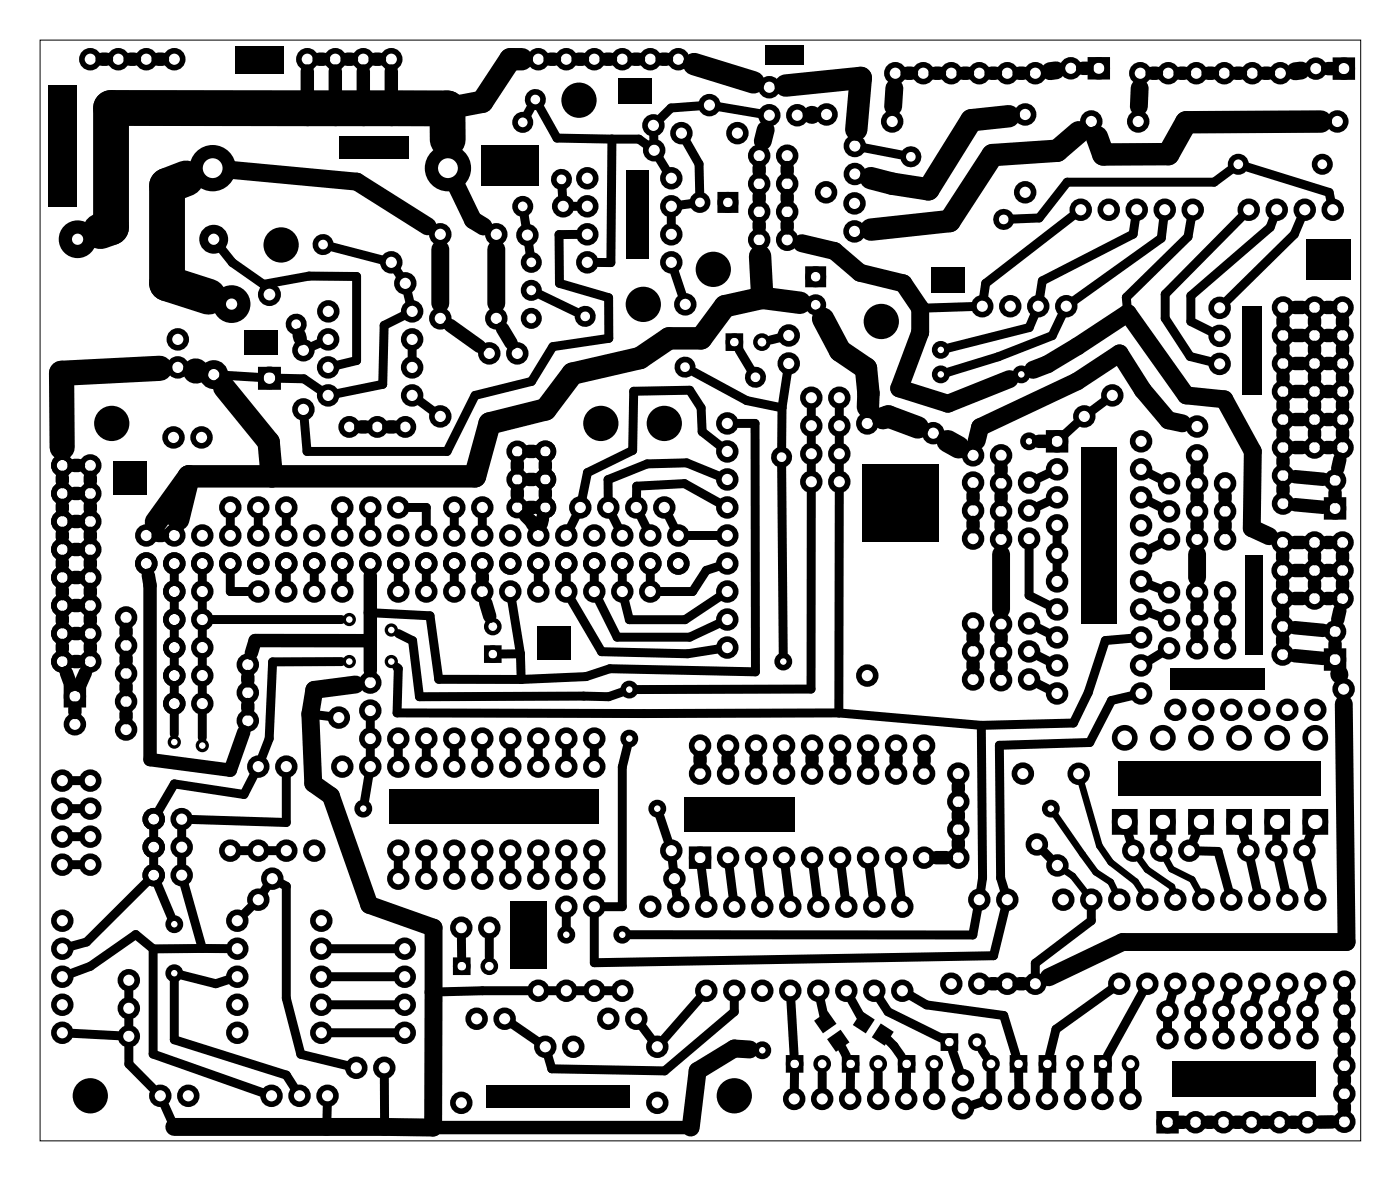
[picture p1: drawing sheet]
<svg xmlns="http://www.w3.org/2000/svg" width="127mm" height="107mm" viewBox="0 0 127 107" stroke-linecap="round" stroke-linejoin="round" font-family="sans-serif">
<path d="M3.6 3.6h119.8v99.8h-119.8z" fill="none" stroke="#000" stroke-width=".09"/>
<g fill="#000">
<path d="M4.4 7.8h2.6v11h-2.6zM21.3 4.2h4.4v2.5h-4.4zM30.8 12.4h6.3v2h-6.3zM43.7 13.1h5.2v3.7h-5.2zM56.1 7.1h3v2.4h-3zM56.8 15.5h2v8h-2zM69.4 4.1h3.5v1.8h-3.5zM22.2 30h3v2.2h-3zM84.5 24.2h3v2.4h-3zM112.6 27.7h1.8v8h-1.8zM118.5 21.7h4v3.7h-4zM10.3 41.8h3v3h-3z"/>
<path d="M48.8 56.8h3v3h-3zM78.2 42.1h7v7h-7zM98.1 40.5h3.2v16h-3.2zM112.9 50.4h1.6v9h-1.6zM35.4 71.6h19v3.1h-19zM62 72.3h10v3.1h-10zM101.5 69.1h18.3v3.1h-18.3zM106.2 60.6h8.5v1.9h-8.5zM44.1 98.4h13v2h-13zM46.3 81.8h3.3v6.1h-3.3zM73.9 92.5l1.2-.8 .8 1.1-1.2 .9zM75 94.2l1.3-.8 .8 1.1-1.3 .9z"/>
<path d="M78.2 91.7l1.2 .7-.9 1.3-1.1-.8zM79.9 92.8l1.2 .7-.8 1.3-1.2-.8zM106.3 96.2h13v3.2h-13z"/>
</g>
<g fill="none" stroke="#000" stroke-width=".51">
<path d="M65.3 17.7h1.4v1.3h-1.4zM98.9 5.4h1.5v1.6h-1.5zM121.1 5.5h1.6v1.5h-1.6zM23.7 33.5h1.5v1.6h-1.5zM73.3 24.4h1.4v1.4h-1.4zM95.1 39.2h1.6v1.6h-1.6zM120.3 45.3h1.6v1.6h-1.6zM120.3 59h1.6v1.6h-1.6zM6 62.4h1.6v1.5h-1.6zM62.7 77h1.6v1.5h-1.6zM101.1 73.6h1.8v1.8h-1.8zM104.6 73.6h1.8v1.8h-1.8z"/>
<path d="M108 73.6h1.9v1.8h-1.9zM111.5 73.6h1.8v1.8h-1.8zM114.9 73.6h1.9v1.8h-1.9zM118.4 73.6h1.8v1.8h-1.8zM105.1 101h1.6v1.5h-1.6z"/>
<circle cx="8.2" cy="5.4" r=".76"/>
<circle cx="10.7" cy="5.4" r=".76"/>
<circle cx="13.3" cy="5.4" r=".76"/>
<circle cx="15.8" cy="5.4" r=".76"/>
<circle cx="27.9" cy="5.4" r=".76"/>
<circle cx="30.4" cy="5.4" r=".76"/>
<circle cx="33" cy="5.4" r=".76"/>
<circle cx="35.5" cy="5.4" r=".76"/>
<circle cx="47.4" cy="11.1" r=".7"/>
<circle cx="47.4" cy="18.7" r=".7"/>
<circle cx="48.6" cy="9" r=".7"/>
<circle cx="48.8" cy="5.4" r=".76"/>
<circle cx="50.9" cy="16.3" r=".7"/>
<circle cx="51.1" cy="18.7" r=".76"/>
<circle cx="51.4" cy="5.4" r=".76"/>
<circle cx="53.3" cy="18.7" r=".76"/>
<circle cx="53.3" cy="16.2" r=".76"/>
<circle cx="53.9" cy="5.4" r=".76"/>
<circle cx="56.5" cy="5.4" r=".76"/>
<circle cx="59" cy="5.4" r=".76"/>
<circle cx="59.3" cy="11.4" r=".76"/>
<circle cx="59.3" cy="13.6" r=".76"/>
<circle cx="60.9" cy="18.7" r=".76"/>
<circle cx="60.9" cy="16.2" r=".76"/>
<circle cx="61.5" cy="5.4" r=".76"/>
<circle cx="61.8" cy="12.1" r=".76"/>
<circle cx="63.5" cy="18.4" r=".7"/>
<circle cx="64.4" cy="9.5" r=".76"/>
<circle cx="66" cy="18.4" r=".7"/>
<circle cx="66.9" cy="12.1" r=".76"/>
<circle cx="68.9" cy="16.7" r=".76"/>
<circle cx="68.9" cy="14.1" r=".76"/>
<circle cx="68.9" cy="19.2" r=".76"/>
<circle cx="69.8" cy="10.4" r=".76"/>
<circle cx="69.8" cy="7.9" r=".76"/>
<circle cx="71.4" cy="16.7" r=".76"/>
<circle cx="71.4" cy="14.1" r=".76"/>
<circle cx="71.4" cy="19.2" r=".76"/>
<circle cx="72.3" cy="10.4" r=".76"/>
<circle cx="74.9" cy="17.4" r=".76"/>
<circle cx="75" cy="10.4" r=".76"/>
<circle cx="77.5" cy="18.4" r=".76"/>
<circle cx="77.5" cy="15.8" r=".76"/>
<circle cx="77.5" cy="13.2" r=".76"/>
<circle cx="80.9" cy="11" r=".76"/>
<circle cx="81.2" cy="6.6" r=".76"/>
<circle cx="82.6" cy="14.2" r=".7"/>
<circle cx="83.8" cy="6.6" r=".76"/>
<circle cx="86.3" cy="6.6" r=".76"/>
<circle cx="88.8" cy="6.6" r=".76"/>
<circle cx="91.1" cy="19.9" r=".7"/>
<circle cx="91.4" cy="6.6" r=".76"/>
<circle cx="93" cy="17.4" r=".76"/>
<circle cx="93" cy="10.4" r=".76"/>
<circle cx="93.9" cy="6.6" r=".76"/>
<circle cx="97.1" cy="6.2" r=".76"/>
<circle cx="98" cy="19" r=".76"/>
<circle cx="99" cy="11" r=".76"/>
<circle cx="99.7" cy="6.2" r=".76"/>
<circle cx="100.6" cy="19" r=".76"/>
<circle cx="103.1" cy="19" r=".76"/>
<circle cx="103.3" cy="11" r=".76"/>
<circle cx="103.4" cy="6.6" r=".76"/>
<circle cx="105.7" cy="19" r=".76"/>
<circle cx="106" cy="6.6" r=".76"/>
<circle cx="108.2" cy="19" r=".76"/>
<circle cx="108.5" cy="6.6" r=".76"/>
<circle cx="111.1" cy="6.6" r=".76"/>
<circle cx="112.3" cy="14.9" r=".7"/>
<circle cx="113.3" cy="19" r=".76"/>
<circle cx="113.6" cy="6.6" r=".76"/>
<circle cx="115.8" cy="19" r=".76"/>
<circle cx="116.1" cy="6.6" r=".76"/>
<circle cx="118.4" cy="19" r=".76"/>
<circle cx="119.4" cy="6.2" r=".76"/>
<circle cx="120" cy="14.9" r=".7"/>
<circle cx="120.9" cy="19" r=".76"/>
<circle cx="121.3" cy="11" r=".76"/>
<circle cx="121.9" cy="6.2" r=".76"/>
<circle cx="15.7" cy="39.7" r=".76"/>
<circle cx="16.1" cy="33.3" r=".76"/>
<circle cx="16.1" cy="30.8" r=".76"/>
<circle cx="18.3" cy="39.7" r=".76"/>
<circle cx="24.4" cy="26.7" r=".79"/>
<circle cx="24.4" cy="34.3" r=".79"/>
<circle cx="26.9" cy="29.4" r=".7"/>
<circle cx="27.5" cy="37.1" r=".76"/>
<circle cx="27.5" cy="31.8" r=".76"/>
<circle cx="29.3" cy="22.2" r=".7"/>
<circle cx="29.8" cy="30.8" r=".76"/>
<circle cx="29.8" cy="35.8" r=".76"/>
<circle cx="29.8" cy="33.3" r=".76"/>
<circle cx="29.8" cy="28.2" r=".76"/>
<circle cx="31.7" cy="38.7" r=".74"/>
<circle cx="34.2" cy="38.7" r=".74"/>
<circle cx="35.5" cy="23.8" r=".76"/>
<circle cx="36.8" cy="25.7" r=".76"/>
<circle cx="36.8" cy="38.7" r=".74"/>
<circle cx="37.4" cy="35.8" r=".76"/>
<circle cx="37.4" cy="28.2" r=".76"/>
<circle cx="37.4" cy="33.3" r=".76"/>
<circle cx="37.4" cy="30.8" r=".76"/>
<circle cx="39.9" cy="21.2" r=".76"/>
<circle cx="39.9" cy="37.8" r=".76"/>
<circle cx="39.9" cy="28.9" r=".76"/>
<circle cx="44.4" cy="32" r=".76"/>
<circle cx="45" cy="28.9" r=".76"/>
<circle cx="45" cy="21.2" r=".76"/>
<circle cx="46.9" cy="32" r=".76"/>
<circle cx="47.8" cy="21.3" r=".76"/>
<circle cx="48.2" cy="26.3" r=".7"/>
<circle cx="48.2" cy="23.8" r=".7"/>
<circle cx="48.2" cy="28.9" r=".7"/>
<circle cx="53.1" cy="28.7" r=".7"/>
<circle cx="53.3" cy="23.8" r=".76"/>
<circle cx="53.3" cy="21.2" r=".76"/>
<circle cx="60.9" cy="23.8" r=".76"/>
<circle cx="60.9" cy="21.2" r=".76"/>
<circle cx="62.1" cy="33.3" r=".7"/>
<circle cx="62.2" cy="27.6" r=".76"/>
<circle cx="66" cy="38.4" r=".76"/>
<circle cx="68.5" cy="34.2" r=".7"/>
<circle cx="68.9" cy="21.7" r=".76"/>
<circle cx="71.4" cy="21.7" r=".76"/>
<circle cx="71.6" cy="33" r=".76"/>
<circle cx="71.6" cy="30.4" r=".76"/>
<circle cx="73.6" cy="38.6" r=".76"/>
<circle cx="73.6" cy="36.1" r=".76"/>
<circle cx="74" cy="25.1" r=".7"/>
<circle cx="74" cy="27.6" r=".7"/>
<circle cx="76.1" cy="36.1" r=".76"/>
<circle cx="76.1" cy="38.6" r=".76"/>
<circle cx="77.5" cy="21" r=".76"/>
<circle cx="78.7" cy="38.4" r=".76"/>
<circle cx="84.7" cy="39.3" r=".76"/>
<circle cx="85.3" cy="31.7" r=".55"/>
<circle cx="85.3" cy="33.9" r=".55"/>
<circle cx="89.1" cy="27.8" r=".76"/>
<circle cx="91.6" cy="27.8" r=".76"/>
<circle cx="92.6" cy="33.9" r=".55"/>
<circle cx="94.2" cy="27.8" r=".76"/>
<circle cx="96.7" cy="27.8" r=".76"/>
<circle cx="98.4" cy="37.8" r=".76"/>
<circle cx="100.9" cy="35.8" r=".76"/>
<circle cx="108.6" cy="38.7" r=".76"/>
<circle cx="110.6" cy="30.5" r=".76"/>
<circle cx="110.6" cy="27.9" r=".76"/>
<circle cx="110.6" cy="33" r=".76"/>
<circle cx="116.4" cy="38" r=".76"/>
<circle cx="116.4" cy="30.4" r=".76"/>
<circle cx="116.4" cy="27.9" r=".76"/>
<circle cx="116.4" cy="33" r=".76"/>
<circle cx="116.4" cy="35.5" r=".76"/>
<circle cx="119.2" cy="38" r=".76"/>
<circle cx="119.2" cy="30.4" r=".76"/>
<circle cx="119.2" cy="27.9" r=".76"/>
<circle cx="119.2" cy="33" r=".76"/>
<circle cx="119.2" cy="35.5" r=".76"/>
<circle cx="121.8" cy="38" r=".76"/>
<circle cx="121.8" cy="30.4" r=".76"/>
<circle cx="121.8" cy="27.9" r=".76"/>
<circle cx="121.8" cy="35.5" r=".76"/>
<circle cx="121.8" cy="33" r=".76"/>
<circle cx="5.7" cy="52.4" r=".76"/>
<circle cx="5.7" cy="57.4" r=".76"/>
<circle cx="5.7" cy="60" r=".76"/>
<circle cx="5.7" cy="54.9" r=".76"/>
<circle cx="5.7" cy="44.7" r=".76"/>
<circle cx="5.7" cy="42.2" r=".76"/>
<circle cx="5.7" cy="47.3" r=".76"/>
<circle cx="5.7" cy="49.8" r=".76"/>
<circle cx="8.2" cy="52.4" r=".76"/>
<circle cx="8.2" cy="57.4" r=".76"/>
<circle cx="8.2" cy="54.9" r=".76"/>
<circle cx="8.2" cy="60" r=".76"/>
<circle cx="8.2" cy="44.7" r=".76"/>
<circle cx="8.2" cy="42.2" r=".76"/>
<circle cx="8.2" cy="49.8" r=".76"/>
<circle cx="8.2" cy="47.3" r=".76"/>
<circle cx="11.4" cy="58.5" r=".76"/>
<circle cx="11.4" cy="56" r=".76"/>
<circle cx="13.3" cy="48.5" r=".76"/>
<circle cx="13.3" cy="51.1" r=".76"/>
<circle cx="15.8" cy="56.2" r=".76"/>
<circle cx="15.8" cy="53.6" r=".76"/>
<circle cx="15.8" cy="58.7" r=".76"/>
<circle cx="15.8" cy="48.5" r=".76"/>
<circle cx="15.8" cy="51.1" r=".76"/>
<circle cx="18.4" cy="56.2" r=".76"/>
<circle cx="18.4" cy="53.6" r=".76"/>
<circle cx="18.4" cy="58.7" r=".76"/>
<circle cx="18.4" cy="48.5" r=".76"/>
<circle cx="18.4" cy="51.1" r=".76"/>
<circle cx="20.9" cy="48.5" r=".76"/>
<circle cx="20.9" cy="51.1" r=".76"/>
<circle cx="20.9" cy="46" r=".76"/>
<circle cx="23.4" cy="53.6" r=".76"/>
<circle cx="23.4" cy="48.5" r=".76"/>
<circle cx="23.4" cy="51.1" r=".76"/>
<circle cx="23.4" cy="46" r=".76"/>
<circle cx="26" cy="46" r=".76"/>
<circle cx="26" cy="53.6" r=".76"/>
<circle cx="26" cy="48.5" r=".76"/>
<circle cx="26" cy="51.1" r=".76"/>
<circle cx="28.5" cy="53.6" r=".76"/>
<circle cx="28.5" cy="48.5" r=".76"/>
<circle cx="28.5" cy="51.1" r=".76"/>
<circle cx="31.1" cy="46" r=".76"/>
<circle cx="31.1" cy="53.6" r=".76"/>
<circle cx="31.1" cy="48.5" r=".76"/>
<circle cx="31.1" cy="51.1" r=".76"/>
<circle cx="33.6" cy="46" r=".76"/>
<circle cx="33.6" cy="48.5" r=".76"/>
<circle cx="33.6" cy="51.1" r=".76"/>
<circle cx="36.1" cy="46" r=".76"/>
<circle cx="36.1" cy="48.5" r=".76"/>
<circle cx="36.1" cy="51.1" r=".76"/>
<circle cx="36.1" cy="53.6" r=".76"/>
<circle cx="38.7" cy="48.5" r=".76"/>
<circle cx="38.7" cy="51.1" r=".76"/>
<circle cx="38.7" cy="53.6" r=".76"/>
<circle cx="41.2" cy="46" r=".76"/>
<circle cx="41.2" cy="48.5" r=".76"/>
<circle cx="41.2" cy="51.1" r=".76"/>
<circle cx="41.2" cy="53.6" r=".76"/>
<circle cx="43.8" cy="46" r=".76"/>
<circle cx="43.8" cy="53.6" r=".76"/>
<circle cx="43.8" cy="48.5" r=".76"/>
<circle cx="43.8" cy="51.1" r=".76"/>
<circle cx="46.3" cy="53.6" r=".76"/>
<circle cx="46.3" cy="48.5" r=".76"/>
<circle cx="46.3" cy="51.1" r=".76"/>
<circle cx="46.9" cy="40.9" r=".74"/>
<circle cx="46.9" cy="46" r=".74"/>
<circle cx="46.9" cy="43.5" r=".74"/>
<circle cx="48.8" cy="53.6" r=".76"/>
<circle cx="48.8" cy="48.5" r=".76"/>
<circle cx="48.8" cy="51.1" r=".76"/>
<circle cx="49.5" cy="40.9" r=".74"/>
<circle cx="49.5" cy="46" r=".74"/>
<circle cx="49.5" cy="43.5" r=".74"/>
<circle cx="51.4" cy="53.6" r=".76"/>
<circle cx="51.4" cy="48.5" r=".76"/>
<circle cx="51.4" cy="51.1" r=".76"/>
<circle cx="52.6" cy="46" r=".76"/>
<circle cx="53.9" cy="53.6" r=".76"/>
<circle cx="53.9" cy="48.5" r=".76"/>
<circle cx="53.9" cy="51.1" r=".76"/>
<circle cx="55.2" cy="46" r=".76"/>
<circle cx="56.5" cy="53.6" r=".76"/>
<circle cx="56.5" cy="48.5" r=".76"/>
<circle cx="56.5" cy="51.1" r=".76"/>
<circle cx="57.7" cy="46" r=".76"/>
<circle cx="59" cy="53.6" r=".76"/>
<circle cx="59" cy="48.5" r=".76"/>
<circle cx="59" cy="51.1" r=".76"/>
<circle cx="60.3" cy="46" r=".76"/>
<circle cx="61.5" cy="48.5" r=".76"/>
<circle cx="61.5" cy="51.1" r=".76"/>
<circle cx="66" cy="48.5" r=".76"/>
<circle cx="66" cy="51.1" r=".76"/>
<circle cx="66" cy="56.2" r=".76"/>
<circle cx="66" cy="53.6" r=".76"/>
<circle cx="66" cy="40.9" r=".76"/>
<circle cx="66" cy="58.7" r=".76"/>
<circle cx="66" cy="43.5" r=".76"/>
<circle cx="66" cy="46" r=".76"/>
<circle cx="70.9" cy="41.4" r=".7"/>
<circle cx="71.1" cy="60" r=".55"/>
<circle cx="73.6" cy="43.7" r=".76"/>
<circle cx="73.6" cy="41.1" r=".76"/>
<circle cx="76.1" cy="43.7" r=".76"/>
<circle cx="76.1" cy="41.1" r=".76"/>
<circle cx="88.3" cy="56.5" r=".76"/>
<circle cx="88.3" cy="43.8" r=".76"/>
<circle cx="88.3" cy="41.3" r=".76"/>
<circle cx="88.3" cy="48.8" r=".76"/>
<circle cx="88.3" cy="46.3" r=".76"/>
<circle cx="88.3" cy="59.1" r=".76"/>
<circle cx="90.8" cy="43.8" r=".76"/>
<circle cx="90.8" cy="41.3" r=".76"/>
<circle cx="90.8" cy="46.4" r=".76"/>
<circle cx="90.8" cy="48.9" r=".76"/>
<circle cx="90.8" cy="56.6" r=".76"/>
<circle cx="90.8" cy="59.1" r=".76"/>
<circle cx="93.4" cy="40" r=".55"/>
<circle cx="93.4" cy="43.8" r=".76"/>
<circle cx="93.4" cy="56.5" r=".76"/>
<circle cx="93.4" cy="48.8" r=".76"/>
<circle cx="93.4" cy="46.3" r=".76"/>
<circle cx="93.4" cy="59.1" r=".76"/>
<circle cx="95.9" cy="52.7" r=".76"/>
<circle cx="95.9" cy="57.8" r=".76"/>
<circle cx="95.9" cy="50.2" r=".76"/>
<circle cx="95.9" cy="55.3" r=".76"/>
<circle cx="95.9" cy="42.6" r=".76"/>
<circle cx="95.9" cy="40" r=".76"/>
<circle cx="95.9" cy="47.6" r=".76"/>
<circle cx="95.9" cy="45.1" r=".76"/>
<circle cx="103.5" cy="50.2" r=".76"/>
<circle cx="103.5" cy="52.7" r=".76"/>
<circle cx="103.5" cy="57.8" r=".76"/>
<circle cx="103.5" cy="55.3" r=".76"/>
<circle cx="103.5" cy="42.6" r=".76"/>
<circle cx="103.5" cy="40" r=".76"/>
<circle cx="103.5" cy="45.1" r=".76"/>
<circle cx="103.5" cy="47.6" r=".76"/>
<circle cx="106.1" cy="53.7" r=".76"/>
<circle cx="106.1" cy="43.8" r=".76"/>
<circle cx="106.1" cy="58.8" r=".76"/>
<circle cx="106.1" cy="48.9" r=".76"/>
<circle cx="106.1" cy="56.2" r=".76"/>
<circle cx="106.1" cy="46.4" r=".76"/>
<circle cx="108.6" cy="43.8" r=".76"/>
<circle cx="108.6" cy="41.3" r=".76"/>
<circle cx="108.6" cy="46.4" r=".76"/>
<circle cx="108.6" cy="48.9" r=".76"/>
<circle cx="108.6" cy="53.7" r=".76"/>
<circle cx="108.6" cy="58.8" r=".76"/>
<circle cx="108.6" cy="56.2" r=".76"/>
<circle cx="111.1" cy="43.8" r=".76"/>
<circle cx="111.1" cy="53.7" r=".76"/>
<circle cx="111.1" cy="58.8" r=".76"/>
<circle cx="111.1" cy="48.9" r=".76"/>
<circle cx="111.1" cy="56.2" r=".76"/>
<circle cx="111.1" cy="46.4" r=".76"/>
<circle cx="116.4" cy="59.3" r=".76"/>
<circle cx="116.4" cy="51.7" r=".76"/>
<circle cx="116.4" cy="49.2" r=".76"/>
<circle cx="116.4" cy="56.8" r=".76"/>
<circle cx="116.4" cy="54.3" r=".76"/>
<circle cx="116.4" cy="43.1" r=".76"/>
<circle cx="116.4" cy="40.6" r=".76"/>
<circle cx="116.4" cy="45.7" r=".76"/>
<circle cx="119.2" cy="40.6" r=".76"/>
<circle cx="119.2" cy="51.7" r=".76"/>
<circle cx="119.2" cy="49.2" r=".76"/>
<circle cx="119.2" cy="54.3" r=".76"/>
<circle cx="121.1" cy="59.8" r=".76"/>
<circle cx="121.1" cy="46.1" r=".76"/>
<circle cx="121.1" cy="43.6" r=".76"/>
<circle cx="121.1" cy="57.3" r=".76"/>
<circle cx="121.8" cy="40.6" r=".76"/>
<circle cx="121.8" cy="51.7" r=".76"/>
<circle cx="121.8" cy="49.2" r=".76"/>
<circle cx="121.8" cy="54.3" r=".76"/>
<circle cx="5.7" cy="73.3" r=".76"/>
<circle cx="5.7" cy="70.8" r=".76"/>
<circle cx="5.7" cy="78.4" r=".76"/>
<circle cx="5.7" cy="75.9" r=".76"/>
<circle cx="6.8" cy="65.7" r=".76"/>
<circle cx="6.8" cy="63.1" r=".76"/>
<circle cx="8.2" cy="70.8" r=".76"/>
<circle cx="8.2" cy="73.3" r=".76"/>
<circle cx="8.2" cy="78.4" r=".76"/>
<circle cx="8.2" cy="75.9" r=".76"/>
<circle cx="11.4" cy="66.1" r=".76"/>
<circle cx="11.4" cy="61.1" r=".76"/>
<circle cx="11.4" cy="63.6" r=".76"/>
<circle cx="13.9" cy="76.8" r=".76"/>
<circle cx="13.9" cy="74.3" r=".76"/>
<circle cx="13.9" cy="79.3" r=".76"/>
<circle cx="15.8" cy="63.8" r=".76"/>
<circle cx="15.8" cy="61.2" r=".76"/>
<circle cx="16.5" cy="76.8" r=".76"/>
<circle cx="16.5" cy="74.3" r=".76"/>
<circle cx="16.5" cy="79.3" r=".76"/>
<circle cx="18.4" cy="63.8" r=".76"/>
<circle cx="18.4" cy="61.2" r=".76"/>
<circle cx="20.9" cy="77.1" r=".76"/>
<circle cx="22.5" cy="62.8" r=".76"/>
<circle cx="22.5" cy="60.3" r=".76"/>
<circle cx="22.5" cy="65.3" r=".76"/>
<circle cx="23.4" cy="69.5" r=".76"/>
<circle cx="23.4" cy="77.1" r=".76"/>
<circle cx="24.7" cy="79.7" r=".76"/>
<circle cx="26" cy="69.5" r=".76"/>
<circle cx="26" cy="77.1" r=".76"/>
<circle cx="28.5" cy="77.1" r=".76"/>
<circle cx="30.7" cy="65.1" r=".76"/>
<circle cx="31.1" cy="69.5" r=".76"/>
<circle cx="33" cy="73.3" r=".55"/>
<circle cx="33.6" cy="67" r=".76"/>
<circle cx="33.6" cy="69.5" r=".76"/>
<circle cx="33.6" cy="64.4" r=".76"/>
<circle cx="33.6" cy="61.9" r=".76"/>
<circle cx="36.1" cy="67" r=".76"/>
<circle cx="36.1" cy="79.7" r=".76"/>
<circle cx="36.1" cy="77.1" r=".76"/>
<circle cx="36.1" cy="69.5" r=".76"/>
<circle cx="38.7" cy="67" r=".76"/>
<circle cx="38.7" cy="79.7" r=".76"/>
<circle cx="38.7" cy="77.1" r=".76"/>
<circle cx="38.7" cy="69.5" r=".76"/>
<circle cx="41.2" cy="67" r=".76"/>
<circle cx="41.2" cy="79.7" r=".76"/>
<circle cx="41.2" cy="77.1" r=".76"/>
<circle cx="41.2" cy="69.5" r=".76"/>
<circle cx="43.8" cy="67" r=".76"/>
<circle cx="43.8" cy="79.7" r=".76"/>
<circle cx="43.8" cy="77.1" r=".76"/>
<circle cx="43.8" cy="69.5" r=".76"/>
<circle cx="46.3" cy="79.7" r=".76"/>
<circle cx="46.3" cy="67" r=".76"/>
<circle cx="46.3" cy="69.5" r=".76"/>
<circle cx="46.3" cy="77.1" r=".76"/>
<circle cx="48.8" cy="79.7" r=".76"/>
<circle cx="48.8" cy="67" r=".76"/>
<circle cx="48.8" cy="77.1" r=".76"/>
<circle cx="48.8" cy="69.5" r=".76"/>
<circle cx="51.4" cy="79.7" r=".76"/>
<circle cx="51.4" cy="67" r=".76"/>
<circle cx="51.4" cy="77.1" r=".76"/>
<circle cx="51.4" cy="69.5" r=".76"/>
<circle cx="53.9" cy="79.7" r=".76"/>
<circle cx="53.9" cy="67" r=".76"/>
<circle cx="53.9" cy="69.5" r=".76"/>
<circle cx="53.9" cy="77.1" r=".76"/>
<circle cx="57.1" cy="67" r=".55"/>
<circle cx="57.1" cy="62.5" r=".55"/>
<circle cx="59.6" cy="73.3" r=".55"/>
<circle cx="60.9" cy="77.1" r=".76"/>
<circle cx="61.2" cy="79.7" r=".76"/>
<circle cx="63.5" cy="67.6" r=".76"/>
<circle cx="63.5" cy="77.8" r=".76"/>
<circle cx="63.5" cy="70.1" r=".76"/>
<circle cx="66" cy="67.6" r=".76"/>
<circle cx="66" cy="77.8" r=".76"/>
<circle cx="66" cy="70.1" r=".76"/>
<circle cx="68.6" cy="67.6" r=".76"/>
<circle cx="68.6" cy="77.8" r=".76"/>
<circle cx="68.6" cy="70.1" r=".76"/>
<circle cx="71.1" cy="67.6" r=".76"/>
<circle cx="71.1" cy="77.8" r=".76"/>
<circle cx="71.1" cy="70.1" r=".76"/>
<circle cx="73.7" cy="67.6" r=".76"/>
<circle cx="73.7" cy="77.8" r=".76"/>
<circle cx="73.7" cy="70.1" r=".76"/>
<circle cx="76.2" cy="67.6" r=".76"/>
<circle cx="76.2" cy="77.8" r=".76"/>
<circle cx="76.2" cy="70.1" r=".76"/>
<circle cx="78.7" cy="61.2" r=".76"/>
<circle cx="78.7" cy="67.6" r=".76"/>
<circle cx="78.7" cy="77.8" r=".76"/>
<circle cx="78.7" cy="70.1" r=".76"/>
<circle cx="81.3" cy="67.6" r=".76"/>
<circle cx="81.3" cy="77.8" r=".76"/>
<circle cx="81.3" cy="70.1" r=".76"/>
<circle cx="83.8" cy="67.6" r=".76"/>
<circle cx="83.8" cy="77.8" r=".76"/>
<circle cx="83.8" cy="70.1" r=".76"/>
<circle cx="86.9" cy="72.7" r=".76"/>
<circle cx="86.9" cy="70.1" r=".76"/>
<circle cx="86.9" cy="75.2" r=".76"/>
<circle cx="86.9" cy="77.8" r=".76"/>
<circle cx="88.3" cy="61.6" r=".76"/>
<circle cx="90.8" cy="61.7" r=".76"/>
<circle cx="92.8" cy="70.1" r=".76"/>
<circle cx="93.4" cy="61.6" r=".76"/>
<circle cx="94.1" cy="76.6" r=".76"/>
<circle cx="95.3" cy="73.3" r=".55"/>
<circle cx="95.9" cy="60.3" r=".76"/>
<circle cx="95.9" cy="62.9" r=".76"/>
<circle cx="95.9" cy="78.5" r=".76"/>
<circle cx="97.9" cy="70.2" r=".76"/>
<circle cx="102" cy="74.5" r=".91"/>
<circle cx="102" cy="66.9" r=".91"/>
<circle cx="102.8" cy="77.1" r=".76"/>
<circle cx="103.5" cy="60.3" r=".76"/>
<circle cx="103.5" cy="62.9" r=".76"/>
<circle cx="105.3" cy="77.1" r=".76"/>
<circle cx="105.5" cy="74.5" r=".91"/>
<circle cx="105.5" cy="66.9" r=".91"/>
<circle cx="106.6" cy="64.4" r=".76"/>
<circle cx="107.9" cy="77.1" r=".76"/>
<circle cx="108.9" cy="74.5" r=".91"/>
<circle cx="108.9" cy="66.9" r=".91"/>
<circle cx="109.2" cy="64.4" r=".76"/>
<circle cx="111.7" cy="64.4" r=".76"/>
<circle cx="112.4" cy="74.5" r=".91"/>
<circle cx="112.4" cy="66.9" r=".91"/>
<circle cx="113.2" cy="77.1" r=".76"/>
<circle cx="114.2" cy="64.4" r=".76"/>
<circle cx="115.8" cy="77.1" r=".76"/>
<circle cx="115.9" cy="74.5" r=".91"/>
<circle cx="115.9" cy="66.9" r=".91"/>
<circle cx="116.8" cy="64.4" r=".76"/>
<circle cx="118.3" cy="77.1" r=".76"/>
<circle cx="119.3" cy="64.4" r=".76"/>
<circle cx="119.3" cy="74.5" r=".91"/>
<circle cx="119.3" cy="66.9" r=".91"/>
<circle cx="121.9" cy="62.5" r=".76"/>
<circle cx="5.7" cy="86" r=".76"/>
<circle cx="5.7" cy="88.6" r=".76"/>
<circle cx="5.7" cy="93.6" r=".76"/>
<circle cx="5.7" cy="91.1" r=".76"/>
<circle cx="5.7" cy="83.5" r=".76"/>
<circle cx="11.7" cy="91.4" r=".76"/>
<circle cx="11.7" cy="88.9" r=".76"/>
<circle cx="11.7" cy="94" r=".76"/>
<circle cx="14.5" cy="99.3" r=".76"/>
<circle cx="15.8" cy="83.8" r=".55"/>
<circle cx="15.8" cy="88.2" r=".55"/>
<circle cx="17.1" cy="99.3" r=".76"/>
<circle cx="21.5" cy="93.6" r=".76"/>
<circle cx="21.5" cy="86" r=".76"/>
<circle cx="21.5" cy="83.5" r=".76"/>
<circle cx="21.5" cy="91.1" r=".76"/>
<circle cx="21.5" cy="88.6" r=".76"/>
<circle cx="23.4" cy="81.6" r=".76"/>
<circle cx="24.6" cy="99.3" r=".76"/>
<circle cx="27.2" cy="99.3" r=".76"/>
<circle cx="29.1" cy="93.6" r=".76"/>
<circle cx="29.1" cy="86" r=".76"/>
<circle cx="29.1" cy="83.5" r=".76"/>
<circle cx="29.1" cy="88.6" r=".76"/>
<circle cx="29.1" cy="91.1" r=".76"/>
<circle cx="29.7" cy="99.3" r=".76"/>
<circle cx="32.3" cy="96.8" r=".76"/>
<circle cx="34.9" cy="96.8" r=".76"/>
<circle cx="36.7" cy="88.6" r=".76"/>
<circle cx="36.7" cy="86" r=".76"/>
<circle cx="36.7" cy="91.1" r=".76"/>
<circle cx="36.7" cy="93.6" r=".76"/>
<circle cx="41.8" cy="100" r=".76"/>
<circle cx="41.8" cy="84.1" r=".76"/>
<circle cx="43.2" cy="92.4" r=".76"/>
<circle cx="44.4" cy="84.1" r=".76"/>
<circle cx="45.8" cy="92.4" r=".76"/>
<circle cx="48.8" cy="89.8" r=".76"/>
<circle cx="49.5" cy="94.9" r=".76"/>
<circle cx="51.4" cy="84.7" r=".55"/>
<circle cx="51.4" cy="82.2" r=".76"/>
<circle cx="51.4" cy="89.8" r=".76"/>
<circle cx="52" cy="94.9" r=".76"/>
<circle cx="53.9" cy="89.8" r=".76"/>
<circle cx="53.9" cy="82.2" r=".76"/>
<circle cx="55.2" cy="92.4" r=".76"/>
<circle cx="56.5" cy="84.7" r=".55"/>
<circle cx="56.5" cy="89.8" r=".76"/>
<circle cx="57.7" cy="92.4" r=".76"/>
<circle cx="59" cy="82.2" r=".76"/>
<circle cx="59.6" cy="94.9" r=".76"/>
<circle cx="59.6" cy="100" r=".76"/>
<circle cx="61.5" cy="82.2" r=".76"/>
<circle cx="64.1" cy="89.8" r=".76"/>
<circle cx="64.1" cy="82.2" r=".76"/>
<circle cx="66.6" cy="82.2" r=".76"/>
<circle cx="66.6" cy="89.8" r=".76"/>
<circle cx="69.2" cy="95.2" r=".55"/>
<circle cx="69.2" cy="82.2" r=".76"/>
<circle cx="69.2" cy="89.8" r=".76"/>
<circle cx="71.7" cy="89.8" r=".76"/>
<circle cx="71.7" cy="82.2" r=".76"/>
<circle cx="72" cy="99.6" r=".76"/>
<circle cx="74.2" cy="89.8" r=".76"/>
<circle cx="74.2" cy="82.2" r=".76"/>
<circle cx="74.6" cy="99.6" r=".76"/>
<circle cx="76.8" cy="82.2" r=".76"/>
<circle cx="76.8" cy="89.8" r=".76"/>
<circle cx="77.1" cy="99.6" r=".76"/>
<circle cx="79.3" cy="82.2" r=".76"/>
<circle cx="79.3" cy="89.8" r=".76"/>
<circle cx="79.7" cy="99.6" r=".76"/>
<circle cx="81.9" cy="89.8" r=".76"/>
<circle cx="81.9" cy="82.2" r=".76"/>
<circle cx="82.2" cy="99.6" r=".76"/>
<circle cx="84.7" cy="99.6" r=".76"/>
<circle cx="86.3" cy="89.2" r=".76"/>
<circle cx="87.4" cy="97.9" r=".76"/>
<circle cx="88.8" cy="81.6" r=".76"/>
<circle cx="88.8" cy="89.2" r=".76"/>
<circle cx="89.9" cy="99.6" r=".76"/>
<circle cx="91.4" cy="81.6" r=".76"/>
<circle cx="91.4" cy="89.2" r=".76"/>
<circle cx="92.4" cy="99.6" r=".76"/>
<circle cx="93.9" cy="89.2" r=".76"/>
<circle cx="95" cy="99.6" r=".76"/>
<circle cx="96.5" cy="81.6" r=".76"/>
<circle cx="97.5" cy="99.6" r=".76"/>
<circle cx="99" cy="81.6" r=".76"/>
<circle cx="100" cy="99.6" r=".76"/>
<circle cx="101.5" cy="81.6" r=".76"/>
<circle cx="101.5" cy="89.2" r=".76"/>
<circle cx="102.6" cy="99.6" r=".76"/>
<circle cx="104.1" cy="81.6" r=".76"/>
<circle cx="104.1" cy="89.2" r=".76"/>
<circle cx="105.9" cy="91.7" r=".76"/>
<circle cx="105.9" cy="94.1" r=".76"/>
<circle cx="106.6" cy="81.6" r=".76"/>
<circle cx="106.6" cy="89.2" r=".76"/>
<circle cx="108.5" cy="91.7" r=".76"/>
<circle cx="108.5" cy="94.1" r=".76"/>
<circle cx="109.2" cy="81.6" r=".76"/>
<circle cx="109.2" cy="89.2" r=".76"/>
<circle cx="111" cy="91.7" r=".76"/>
<circle cx="111" cy="94.1" r=".76"/>
<circle cx="111.7" cy="89.2" r=".76"/>
<circle cx="111.7" cy="81.6" r=".76"/>
<circle cx="113.5" cy="91.7" r=".76"/>
<circle cx="113.5" cy="94.1" r=".76"/>
<circle cx="114.2" cy="89.2" r=".76"/>
<circle cx="114.2" cy="81.6" r=".76"/>
<circle cx="116.1" cy="91.7" r=".76"/>
<circle cx="116.1" cy="94.1" r=".76"/>
<circle cx="116.8" cy="81.6" r=".76"/>
<circle cx="116.8" cy="89.2" r=".76"/>
<circle cx="118.6" cy="91.7" r=".76"/>
<circle cx="118.6" cy="94.1" r=".76"/>
<circle cx="119.3" cy="89.2" r=".76"/>
<circle cx="119.3" cy="81.6" r=".76"/>
<circle cx="122" cy="99.2" r=".76"/>
<circle cx="122" cy="91.5" r=".76"/>
<circle cx="122" cy="89" r=".76"/>
<circle cx="122" cy="94.1" r=".76"/>
<circle cx="122" cy="96.6" r=".76"/>
<circle cx="87.4" cy="100.5" r=".76"/>
<circle cx="105.9" cy="101.7" r=".76"/>
<circle cx="108.5" cy="101.7" r=".76"/>
<circle cx="111" cy="101.7" r=".76"/>
<circle cx="113.5" cy="101.7" r=".76"/>
<circle cx="116.1" cy="101.7" r=".76"/>
<circle cx="118.6" cy="101.7" r=".76"/>
<circle cx="122" cy="101.7" r=".76"/>
</g>
<g fill="#000">
<circle cx="52.5" cy="9.1" r="1.6"/>
<circle cx="10.1" cy="38.4" r="1.6"/>
<circle cx="25.5" cy="22.2" r="1.6"/>
<circle cx="54.5" cy="38.4" r="1.6"/>
<circle cx="58.4" cy="27.6" r="1.6"/>
<circle cx="60.3" cy="38.4" r="1.6"/>
<circle cx="64.7" cy="24.4" r="1.6"/>
<circle cx="79.9" cy="29.1" r="1.6"/>
<circle cx="8.2" cy="99.3" r="1.6"/>
<circle cx="66.6" cy="99.3" r="1.6"/>
</g>
<g fill="none" stroke="#000" stroke-width="1.2" stroke-linecap="butt">
<circle cx="19.3" cy="15.2" r="1.5"/>
<circle cx="40.6" cy="15.2" r="1.5"/>
<circle cx="7" cy="21.7" r="1.11"/>
<circle cx="21" cy="27.6" r="1.11"/>
</g>
<g fill="none" stroke="#000" stroke-width=".8" stroke-linecap="butt">
<circle cx="19.4" cy="21.7" r=".91"/>
<circle cx="19.4" cy="34" r=".91"/>
</g>
<g fill="none" stroke="#000" stroke-width=".3">
<circle cx="31.7" cy="60" r=".45"/>
<circle cx="31.7" cy="56.2" r=".45"/>
<circle cx="35.5" cy="57.1" r=".45"/>
<circle cx="35.5" cy="60" r=".45"/>
<circle cx="15.8" cy="67.3" r=".45"/>
<circle cx="18.4" cy="67.6" r=".45"/>
</g>
<g fill="none" stroke="#000" stroke-width=".4">
<path d="M66 30.4h1.2v1.2h-1.2zM44.1 58.7h1.2v1.2h-1.2zM41.3 87h1.2v1.2h-1.2zM71.5 95.9h1.2v1.2h-1.2zM76.6 95.9h1.2v1.2h-1.2zM81.6 95.9h1.2v1.2h-1.2zM85.5 93.9h1.2v1.2h-1.2zM91.8 95.9h1.2v1.2h-1.2zM94.4 95.9h1.2v1.2h-1.2zM99.5 95.9h1.2v1.2h-1.2z"/>
<circle cx="66.6" cy="31" r=".6"/>
<circle cx="69.1" cy="31" r=".6"/>
<circle cx="44.7" cy="59.3" r=".6"/>
<circle cx="44.7" cy="56.8" r=".6"/>
<circle cx="41.9" cy="87.6" r=".6"/>
<circle cx="44.4" cy="87.6" r=".6"/>
<circle cx="72.1" cy="96.5" r=".6"/>
<circle cx="74.6" cy="96.5" r=".6"/>
<circle cx="77.2" cy="96.5" r=".6"/>
<circle cx="79.7" cy="96.5" r=".6"/>
<circle cx="82.2" cy="96.5" r=".6"/>
<circle cx="84.7" cy="96.5" r=".6"/>
<circle cx="86.1" cy="94.5" r=".6"/>
<circle cx="88.6" cy="94.5" r=".6"/>
<circle cx="89.9" cy="96.5" r=".6"/>
<circle cx="92.4" cy="96.5" r=".6"/>
<circle cx="95" cy="96.5" r=".6"/>
<circle cx="97.5" cy="96.5" r=".6"/>
<circle cx="100.1" cy="96.5" r=".6"/>
<circle cx="102.6" cy="96.5" r=".6"/>
</g>
<g fill="none" stroke="#000" stroke-width="1.6">
<path d="M21 15.4l11.4 1.1 6.4 4M41.4 16.8l1.5 3.2 1 .5M69.5 11.8l-.3 1M73.7 10.4h-.1M81.1 8l-.1 1.7M95.8 6.4l-.5 .1M103.4 8l-.1 1.7M118 6.4l-.5 .1M39.9 22.6v4.9M45 22.6v4.9M72.7 22.1l3 .7 2.3 1.9 3.9 1 1.6 2.2v2.2l-1.9 5.1 4.4 1.4 5.6-2.2M93.7 33.5l1.3-.5 2.7-1.6 4.6-3 5.3 7.4 3.5 .4 2.5 4.7v7l1.5 .7"/>
<path d="M107.3 38.4l-1.3-.3-2.3-2.7-2.1-3.4-3.9 2.6-8.8 4.1-.3 1.3M90.8 50.3v4.9M108.6 50.3v2M32.2 62.1l-3.7 .4-.3 2.2 .2 6.3 1.6 1.2 3.5 9.8 5.8 2.1v18.1h-23.5M121.5 61.1v.1M121.9 63.8l.3 21.6h-20.4l-6.7 3.2M68 95.1h-1.4l-3.3 2-.6 5.1"/>
</g>
<g fill="none" stroke="#000" stroke-width=".81">
<path d="M47.6 19.6l.1 .8M48.1 9.8l-.3 .5M49 9.8l1.5 2.7 5 .1M51 17.1v.7M52 18.7h.3M55.5 12.6l-.1 11.2h-1.2M55.5 12.6h2.5l.6 .5M59.3 12.3v.4M59.8 14.4l.6 1M60.9 19.6v.7M62.3 12.9l1.1 2 .1 2.6M62.6 18.5l-.8 .1"/>
<path d="M63.4 9.6l-2.5 .2-1 .9M65.3 9.7l3.6 .6M78.5 13.4l3.3 .7M97.3 19.6l-7.9 6.1-.2 1.1M103 19.9l-.2 1.3-8.2 4.3-.3 1.3M105.5 19.9l-.2 1.7-7.8 5.6M108 19.9l-.2 1.6-5.6 5.5 .1 1.4M111.6 15.4l-1.5 1.1h-13.3l-2.5 3.3-2.4 .1M112.6 19.7l-6.9 7v2.2l2.3 3.4 1.7 .5M113.2 15.2l7.4 2.2 .1 .7M115.5 19.9l-.3 .7-7.2 6.2v2.3l1.8 .9M118 19.9l-.6 1.3-6.1 6.1"/>
<path d="M20 22.4l1.1 1.4 2.8 2M20.3 34l3.2 .2M23.9 25.8l4.1-.8 4.3 .1v7.6l-1.6 .4M23.9 25.8l.1 .1M25.4 34.3h2.2l1.4 1M28.9 31.1l-.5 .3M30.1 22.4l4.5 1.1M36 24.6l.2 .3M36.6 28.6l-1.8 .9-.1 5.3-4 .9M37 26.6l.2 .7M37.4 31.7v.7M38.1 36.4l1.1 .8"/>
<path d="M48 22.2l.1 .7M49 26.7l3.3 1.6M52.3 21.3h-1.6l.1 4.4 4.4 1.3v3.7l-5.1 .7-1.9 3.2-5.1 1.2-2.5 5.1h-12.7l-.3-2.9M61.2 24.7l.7 2M62.9 33.7l4.8 2.6 3.2 .7M66.9 38.4h1.6v22.5l-13.2-.3-2.1 .7-5.9 .3M67 31.7l1.1 1.8M70.6 30.6l-.7 .2M70.9 37v3.6M71.4 33.9l-.5 3.1M73.6 37v.7M73.6 39.5v.7"/>
<path d="M76.1 37v.7M76.1 39.5v.7M88.2 27.8l-4.7 .1M93.8 28.6l-.4 1.1-7.4 1.8M96.3 28.6l-.8 1.8-5 1.9-4.5 1.4M97.7 38.4l-1.1 1M100.2 36.4l-1.1 .8M15.8 52v.7M15.8 54.6v.6M15.8 57.1v.7M15.8 59.6v.7M18.4 52v.7"/>
<path d="M18.4 54.6v.6M18.4 57.1v.7M18.4 59.6v.7M19.3 56.2h11.7M20.9 46.9v.7M20.9 52v1.6h1.6M23.4 46.9v.7M26 46.9v.7M26 52v.7M28.5 52v.7M31 60h-6.3l-.3 7-.6 1.6M31.1 46.9v.7"/>
<path d="M31.1 52v.7M33.6 46.9v.7M33.6 55.5l5.4 .3 .8 5.8h7.5M36.1 52v.7M36.1 57.4l1.3 .7 .7 5.1h17.1l1.2-.4M37.1 46h1.6v1.6M38.7 52v.7M41.2 46.9v.7M41.2 52v.7M43.8 46.9v.7M46.4 54.6l.8 4.7M47.2 59.3h-1.7"/>
<path d="M47.2 59.3l.1 2.3M48.8 52v.7M51.4 52v.7M51.8 54.4l2.8 4.7 7.8 .2 2.7-.4M52.2 46.8l-.4 .9M53.9 52v.7M54.3 54.5l1.7 3.3h6.6l2.5-1.2M55.6 46.8l.4 .9M56.5 52v.7M57.7 45.1l.1-1 4.3-.3 3.1 1.8M58.1 46.8l.5 .9M59 52v.7"/>
<path d="M60.7 46.8l.4 .9M62.5 48.5h2.5M65.1 51.4l-1 .3-1.3 1.9h-2.9M65.1 43.1l-2.8-1.1-3.6 .1-3.5 1.4v1.6M65.2 54.1l-3.1 2.1h-5l-.4-1.7M65.2 40.4l-1.5-1.3-.1-2.1-1-1.6-5.1 .1-.1 5.3-4.1 2-.5 2.3M70.9 42.3l.2 17M73.6 44.6v17.9h-15.8M73.6 42.1v.6M76.1 44.6v20M76.1 42.1v.6M93.4 49.8v4.2l1.7 .8"/>
<path d="M94.2 56.9l.9 .5M94.2 59.5l.9 .4M95 43l-.8 .4M95 45.5l-.8 .4M95.9 48.6v.6M95.9 51.1v.7M102.6 57.9l-2.3 .2-1.6 4.7-1.3 2.8-8.4 .2M104.3 43l.9 .4M104.3 45.5l.9 .4M104.4 53.1l.8 .3M104.4 55.6l.8 .3M105.2 49.3l-.9 .5"/>
<path d="M105.3 59.3l-1 .5M6.6 70.8h.7M6.6 73.3h.7M6.6 75.9h.7M6.6 78.4h.7M13.9 75.2v.7M13.9 77.7v.7M15.8 62.2v.7M15.8 64.7v1.9M16.5 75.2v.7M16.5 77.7v.7M18.4 62.2v.7"/>
<path d="M18.4 64.7v2.2M21.8 77.1h.7M23 70.3l-.9 1.7-6.3-.9-1.4 2.4M24.4 77.1h.6M26 70.4v4.2l-8.6-.3M28.2 64.7l1.6 .2M33.4 70.4l-.3 2.2M33.6 65.4v.6M33.6 67.9v.7M36 60.5l.1 .1-.1 4h40.1M36.1 67.9v.7M36.1 78.1v.6"/>
<path d="M38.7 67.9v.7M38.7 78.1v.6M41.2 67.9v.7M41.2 78.1v.6M43.8 67.9v.7M43.8 78.1v.6M46.3 67.9v.7M46.3 78.1v.6M48.8 67.9v.7M48.8 78.1v.6M51.4 67.9v.7M51.4 78.1v.6"/>
<path d="M53.9 67.9v.7M53.9 78.1v.6M56.9 67.7l-.4 1.8v12.7h-1.7M59.9 74l.7 2.2M61 78.1l.1 .6M63.6 78.7l.4 2.6M66.2 78.7l.3 2.6M68.7 78.7l.3 2.6M71.2 78.7l.4 2.6M73.8 78.7l.3 2.6M76.1 64.6l12.9 1.2M76.3 78.7l.4 2.6"/>
<path d="M78.9 78.7l.3 2.6M81.4 78.7l.3 2.6M89 65.8l.1 13.8-.1 1M94.2 62l.9 .5M94.7 77.2l.6 .6M102.3 75.6l.2 .6M102.6 63.1l-1.8 .4-1.9 3.8-8.2 .3 .1 12 .3 1.1M105.4 75.6v.6M108.5 75.5l-.3 .8M108.8 77.1l1.7 .1 .9 3.5M112.7 75.5l.3 .7M113.5 78l.5 2.7"/>
<path d="M115.8 75.6v.6M116 78l.6 2.7M118.5 78l.6 2.7M118.9 75.5l-.2 .8M6.6 93.7l4.2 .2M11.7 89.8v.7M11.7 92.3v.7M11.7 94.9v1.6l2.2 2.2M13.3 80l-5.4 5.4-1.3 .4M13.9 86l-1.6-1.3-4.1 2.9-1.7 .6M13.9 86v9.6l9.9 3.4M14.3 80.2l1.2 2.9"/>
<path d="M15.8 89v5.3l10.2 3.2 .7 1.1M16.5 88.4l3.1 .8 1-.4M16.7 80.2l1.7 5.8M18.4 86h-4.5M18.4 86h2.2M22.8 82.2l-.6 .6M24.2 80.4l-.3 .4M25.5 80.1l.5 .2v10.2l1.3 5.1 4.1 1M30.1 86h5.7M30.1 93.6h5.7M30.1 88.6h5.7M30.1 91.1h5.7"/>
<path d="M34.9 97.7v4.5M41.9 85v1.8M44.4 85v1.8M46.5 92.9l2.2 1.5M47.9 89.8l-8.6 .1M49.8 89.8h.6M51.4 83.1v.9M52.3 89.8h.7M54.8 89.8h.7M58.3 93.1l.8 1.1M61.3 80.6l.1 .7M63.5 90.5l-3.3 3.7"/>
<path d="M66.6 90.8v.9l-6.3 5.4-10.2-.2-.4-1.1M71.7 90.8l.3 4.8M72.1 97.3v1.4M74.4 90.7l.3 1.4M74.6 97.3v1.4M76.3 94.9l.5 .8M77.2 97.3l-.1 1.4M77.2 90.6l.9 1.5M79.7 97.3v1.4M79.8 90.6l.8 1.1 4.8 2.4M80.5 94.2l.6 .6 .7 1M82.2 97.3v1.4"/>
<path d="M82.7 90.3l1.4 .8 7 1 1.1 3.6M84.7 97.3v1.4M86.4 95.3l.6 1.8M88.7 82.5l-.5 2.3-31-.1M89 99.9l-.8 .3M89.1 95.2l.3 .6M89.9 97.3v1.4M91.2 82.5l-1.1 4.1-36.2 .7v-4.2M92.4 97.3v1.4M95 97.3v1.4M97.5 97.3v1.4M99 82.5v1l-5.1 3.8v1"/>
<path d="M100 97.3v1.4M100.8 89.7l-5 3.6-.6 2.4M102.6 97.3v1.4M103.6 90l-3.1 5.7M105.9 92.6v.6M106.4 90.1l-.2 .7M108.5 92.6v.6M108.9 90.1l-.2 .7M111 92.6v.6M111.4 90.1l-.2 .7M113.5 92.6v.6M114 90.1l-.2 .7"/>
<path d="M116.1 92.6v.6M116.5 90.1l-.2 .7M118.6 92.6v.6M119.1 90.1l-.2 .7M14.9 100.2l.9 2M29.7 100.3l-.1 1.9"/>
</g>
<g fill="none" stroke="#000" stroke-width="1.2">
<path d="M9.3 5.4h.4M11.8 5.4h.4M14.3 5.4h.4M27.9 6.4v3.4M29 5.4h.3M30.4 6.4v3.4M31.5 5.4h.4M33 6.4v3.4M34 5.4h.4M35.5 6.4v3.4M49.9 5.4h.4M52.4 5.4h.4"/>
<path d="M55 5.4h.4M57.5 5.4h.4M60.1 5.4h.4M68.9 15.2v.4M68.9 17.7v.4M71.4 15.2v.4M71.4 17.7v.4M82.3 6.6h.4M84.8 6.6h.4M87.4 6.6h.4M89.9 6.6h.4M92.5 6.6h.3"/>
<path d="M98.2 6.2h.4M104.5 6.6h.4M107.1 6.6h.3M109.6 6.6h.4M112.1 6.6h.4M114.7 6.6h.4M120.4 6.2h.4M27.1 30.4l.1 .3M32.7 38.7h.5M35.3 38.7h.4M40.8 29.5l2.7 1.9M45.6 29.8l.8 1.3"/>
<path d="M68.9 20.3v.4M71.4 20.3v.4M116.4 29v.3M116.4 31.5v.4M116.4 34v.4M116.4 36.6v.4M116.4 39.1v.4M117.5 35.5h.7M117.5 38h.7M117.5 27.9h.7M117.5 30.4h.7M117.5 33h.7"/>
<path d="M119.2 29v.3M119.2 31.5v.4M119.2 34v.4M119.2 36.6v.4M119.2 39.1v.4M120.3 35.5h.4M120.3 38h.4M120.3 27.9h.4M120.3 30.4h.4M120.3 33h.4M121.8 29v.3M121.8 31.5v.4"/>
<path d="M121.8 34v.4M121.8 36.6v.4M121.8 39.1v.4M5.7 43.3v.4M5.7 45.8v.4M5.7 48.4v.3M5.7 50.9v.4M5.7 53.4v.4M5.7 56v.4M5.7 58.5v.4M6.7 57.4h.4M6.7 44.7h.4"/>
<path d="M6.7 49.8h.4M6.7 54.9h.4M6.7 42.2h.4M6.7 60h.4M6.7 47.3h.4M6.7 52.4h.4M8.2 43.3v.4M8.2 45.8v.4M8.2 48.4v.3M8.2 50.9v.4M8.2 53.4v.4M8.2 56v.4"/>
<path d="M8.2 58.5v.4M11.4 57.1v.3M11.4 59.6v.4M13.5 52.1l.1 1v15.8l7.3 .9 1.2-3.4M14.3 48.5h.4M33.6 52.2v8.6M33.6 58.1h-10.5l-.3 1.1M43.8 52.2v.4M44.1 54.7l.3 1.2M46.9 42v.4M46.9 44.5v.5M47.7 46.7l.5 .6 .2 .3"/>
<path d="M48 46h.4M48 43.5h.4M48 40.9h.4M49.2 47l-.1 .5M49.5 42v.4M49.5 44.5v.5M88.3 44.8v.4M88.3 47.4v.4M88.3 57.6v.4M90.8 42.4v.3M90.8 44.9v.4M90.8 47.4v.4"/>
<path d="M90.8 57.7v.4M94.2 40h.6M108.6 42.4v.3M108.6 44.9v.4M108.6 47.4v.4M108.6 54.8v.4M108.6 57.3v.4M111.1 44.9v.4M111.1 47.4v.4M111.1 54.8v.4M111.1 57.3v.4M116.4 50.3v.3"/>
<path d="M116.4 52.8v.4M116.4 55.3v.4M116.4 57.9v.4M116.4 41.7v.3M116.4 44.2v.4M117.4 59.4l2.6 .3M117.4 56.9l2.6 .3M117.4 54.3h.8M117.4 51.7h.8M117.4 49.2h.8M117.5 43.2l2.5 .3M117.5 45.8l2.5 .2"/>
<path d="M117.5 40.6h.7M119.2 50.3v.3M119.2 52.8v.4M120.3 40.6h.4M120.3 54.3h.4M120.3 51.7h.4M120.3 49.2h.4M121.1 44.6v.4M121.1 58.3v.4M121.5 41.6l-.2 .9M121.5 55.3l-.2 .9M121.8 50.3v.3"/>
<path d="M121.8 52.8v.4M6 61l.4 1.1M6.8 64.2v.4M7.8 61l-.6 1.1M11.4 62.1v.4M11.4 64.7v.4M22.5 61.3v.4M22.5 63.9v.4M63.5 68.7v.4M66 68.7v.4M68.6 68.7v.4M71.1 68.7v.4"/>
<path d="M73.7 68.7v.4M76.2 68.7v.4M78.7 68.7v.4M81.3 68.7v.4M83.8 68.7v.4M84.9 77.8h1M86.9 71.2v.4M86.9 73.8v.3M86.9 76.3v.4M88.3 60.1v.4M90.8 60.2v.4M89.9 89.2h.4"/>
<path d="M92.5 89.2h.3M122 90.1v.4M122 92.6v.4M122 95.2v.3M122 97.7v.4M39.3 102.2h23.4M107 101.7h.4M109.5 101.7h.4M112.1 101.7h.4M114.6 101.7h.4M117.1 101.7h.4M120.9 101.7h-1.2"/>
<path d="M122 100.2v.4"/>
</g>
<path d="M95.7 73.8l3.7 5.3 1.4 .9 .4 .9M96.6 78.9l.7 .5 1.2 1.5M98.1 70.9l1.6 5.8 1.1 1.5 2.2 1.7 .6 1M103.3 77.8l.8 1 2.2 1.6 .1 .4M105.7 77.8l.6 1 1.8 .9 .7 1.2" fill="none" stroke="#000" stroke-width=".61"/>
<path d="M16.9 16.2l-1.7 .6v8.9l3.7 1.2M40.6 12.7v-2.9h-30.5v10.8l-1 .4" fill="none" stroke="#000" stroke-width="3.3"/>
<g fill="none" stroke="#000" stroke-width="2">
<path d="M47.3 5.4h-1l-2.5 3.8-3.2 .6M63 5.8l5.4 1.7M71.3 7.8l6.8-.7-.4 4.6M91.5 10.5l-3.4 .4-3.9 6.3-3.3-.5-1.9-.5M97.9 12l-2 1.7-5.9 .4-3.9 5.9-7.1 .8M119.8 11l-12.2 .1-1.6 2.9h-5.9l-.6-1.6M20.3 35.1l4.1 5 .3 3.1M68.9 23.2l.3 3.8M69.2 27l-3.4 .8-2.2 2.9h-2.9l-2.6 1.8-6.2 1.4-2.4 3.2-5.1 1.3-1.3 4.8h-26M69.2 27l3.4 .5M74.7 28.9l1.5 2.9 2.4 1.6 .2 2.3-.1 1.2M80.1 37.9l.5-.1 2.7 1"/>
<path d="M17.1 43.2l-.9 3.9M17.1 43.2l-3 4.1M86 40l1 .6"/>
</g>
<path d="M14.5 33.4l-8.9 .4v6.8M17.7 33.6h.1" fill="none" stroke="#000" stroke-width="2.3"/>
</svg>
